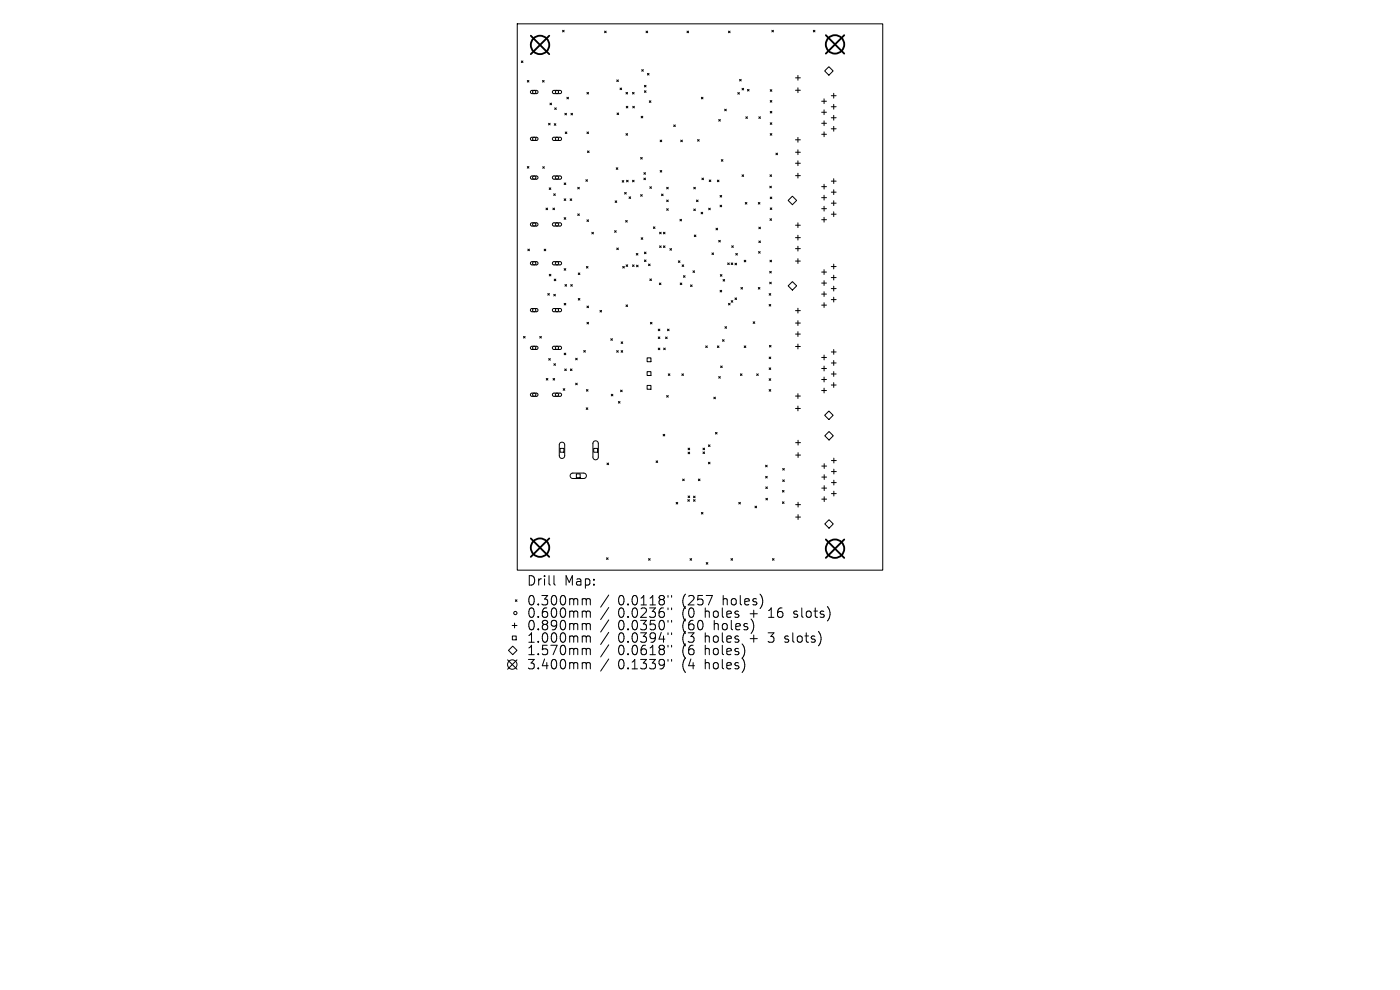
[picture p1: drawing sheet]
<svg xmlns="http://www.w3.org/2000/svg" width="297mm" height="210mm" viewBox="0 0 297 210" stroke-linecap="round" stroke-linejoin="round" font-family="sans-serif">
<defs><g id="words">
<g font-size="2.8">
<text x="111.7" y="124.5">Drill</text>
<text x="119.7" y="124.5">Map:</text>
<text x="111.7" y="128.7">0.300mm</text>
<text x="111.7" y="131.3">0.600mm</text>
<text x="131.1" y="128.7">0.0118&quot;</text>
<text x="131.1" y="131.3">0.0236&quot;</text>
<text x="144.8" y="128.7">(257</text>
<text x="144.8" y="131.3">(0</text>
<text x="149.8" y="131.3">holes</text>
<text x="153.6" y="128.7">holes)</text>
<text x="159.5" y="131.3">+</text>
<text x="163.7" y="131.3">16</text>
<text x="169.3" y="131.3">slots)</text>
<text x="111.7" y="134">0.890mm</text>
<text x="111.7" y="136.6">1.000mm</text>
<text x="131.1" y="134">0.0350&quot;</text>
<text x="131.1" y="136.6">0.0394&quot;</text>
<text x="144.8" y="134">(60</text>
<text x="144.8" y="136.6">(3</text>
<text x="149.8" y="136.6">holes</text>
<text x="151.7" y="134">holes)</text>
<text x="159.5" y="136.6">+</text>
<text x="163.7" y="136.6">3</text>
<text x="167.4" y="136.6">slots)</text>
<text x="111.7" y="139.3">1.570mm</text>
<text x="111.7" y="142.3">3.400mm</text>
<text x="131.1" y="139.3">0.0618&quot;</text>
<text x="131.1" y="142.3">0.1339&quot;</text>
<text x="144.8" y="139.3">(6</text>
<text x="144.8" y="142.3">(4</text>
<text x="149.8" y="139.3">holes)</text>
<text x="149.8" y="142.3">holes)</text>
</g>
</g></defs>
<g fill="none" stroke="#000" stroke-width=".21">
<path d="M109.7 5.1h77.6v115.8h-77.6zM110.6 12.9l.3 .4M110.9 12.9l-.3 .4M111.9 17.1l.3 .3M112.2 17.1l-.3 .3M112.6 19.3l1.2-.1 .3 .4-.3 .3h-1l-.3-.3zM115.1 17.1l.3 .3M115.4 17.1l-.3 .3M117.3 19.3l1.6-.1 .2 .4-.2 .3h-1.4l-.3-.3zM119.3 6.4l.4 .4M119.7 6.4l-.4 .4M124.5 19.6l.4 .3"/>
<path d="M124.9 19.6l-.4 .3M128.3 6.6l.3 .3M128.6 6.6l-.3 .3M130.8 17l.4 .3M131.2 17l-.4 .3M131.5 18.7l.4 .3M131.9 18.7l-.4 .3M132.8 19.6l.3 .3M133.1 19.6l-.3 .3M134.2 19.6l.3 .3M134.5 19.6l-.3 .3M136.1 14.8l.4 .3"/>
<path d="M136.5 14.8l-.4 .3M136.7 18.1l.4 .3M136.7 19.3l.4 .3M137.1 18.1l-.4 .3M137.1 19.3l-.4 .3M137.1 6.6l.3 .3M137.3 15.6l.4 .3M137.4 6.6l-.3 .3M137.7 15.6l-.4 .3M145.7 6.6l.4 .3M146.1 6.6l-.4 .3M154.5 6.6l.4 .3"/>
<path d="M154.9 6.6l-.4 .3M156.5 19.6l.4 .4M156.9 19.6l-.4 .4M156.9 16.8l.3 .4M157.2 16.8l-.3 .4M157.4 18.7l.4 .4M157.8 18.7l-.4 .4M158.6 19l.3 .3M158.9 19l-.3 .3M163.4 19l.3 .4M163.7 19l-.3 .4M163.7 6.4l.4 .4"/>
<path d="M164.1 6.4l-.4 .4M168.8 16.5h1M168.8 19.1h1M169.3 16v1M169.3 18.6v1.1M172.5 6.4l.4 .4M172.9 6.4l-.4 .4M174.9 15l.9-.9 .9 .9-.9 1zM176.9 19.8v1M111.9 35.3l.3 .4M112.2 35.3l-.3 .4M112.6 29.2l1.2-.1 .3 .4-.3 .3h-1l-.3-.3z"/>
<path d="M112.6 37.4l1.2-.1 .3 .4-.3 .3h-1l-.3-.2zM115.1 35.4l.4 .3M115.5 35.4l-.4 .3M116.4 26.2l.3 .3M116.5 39.9l.4 .3M116.7 21.9l.3 .3M116.7 26.2l-.3 .3M116.9 39.9l-.4 .3M117 21.9l-.3 .3M117.3 29.2l1.6-.1 .2 .4-.2 .3h-1.4l-.3-.2zM117.3 37.4l1.6-.1 .2 .4-.2 .3h-1.4l-.3-.2zM117.6 26.2l.3 .4"/>
<path d="M117.7 22.9l.3 .3M117.9 26.2l-.3 .4M118 22.9l-.3 .3M119.7 38.8l.3 .4M119.8 24l.4 .4M119.9 28l.4 .3M120 38.8l-.3 .4M120.2 24l-.4 .4M120.3 28l-.4 .3M120.3 20.6l.3 .4M120.6 20.6l-.3 .4M121.1 24l.4 .4"/>
<path d="M121.5 24l-.4 .4M122.6 39.7l.3 .4M122.9 39.7l-.3 .4M124.3 38.1l.3 .4M124.5 28l.4 .3M124.6 38.1l-.3 .4M124.6 32l.4 .4M124.9 28l-.4 .3M125 32l-.4 .4M130.7 35.6l.4 .3M130.9 24l.3 .3M131.1 35.6l-.4 .3"/>
<path d="M131.2 24l-.3 .3M132 38.3l.3 .3M132.3 38.3l-.3 .3M132.8 28.3l.3 .4M132.9 22.5l.3 .4M132.9 38.2l.4 .4M133.1 28.3l-.3 .4M133.2 22.5l-.3 .4M133.3 38.2l-.4 .4M134.2 38.2l.3 .4M134.2 22.5l.4 .4M134.5 38.2l-.3 .4"/>
<path d="M134.6 22.5l-.4 .4M135.9 33.4l.3 .3M136 24.7l.4 .3M136.2 33.4l-.3 .3M136.4 24.7l-.4 .3M136.6 36.6l.3 .4M136.6 37.8l.3 .3M136.9 36.6l-.3 .4M136.9 37.8l-.3 .3M137.7 21.4l.4 .3M137.9 39.6l.3 .4M138.1 21.4l-.4 .3"/>
<path d="M138.2 39.6l-.3 .4M140 29.7l.4 .4M140 36.2l.4 .3M140.4 29.7l-.4 .4M140.4 36.2l-.4 .3M141.4 39.7l.4 .4M141.8 39.7l-.4 .4M142.9 26.5l.4 .3M143.3 26.5l-.4 .3M144.4 29.7l.4 .4M144.8 29.7l-.4 .4M147.2 39.7l.3 .4"/>
<path d="M147.5 39.7l-.3 .4M148 29.6l.3 .4M148.3 29.6l-.3 .4M148.8 20.6l.3 .4M148.9 37.8l.3 .3M149.1 20.6l-.3 .4M149.2 37.8l-.3 .3M150.5 38.2l.3 .3M150.8 38.2l-.3 .3M152.2 38.2l.3 .4M152.5 25.4l.3 .3M152.5 38.2l-.3 .4"/>
<path d="M152.8 25.4l-.3 .3M153 33.9l.4 .3M153.4 33.9l-.4 .3M153.7 23.2l.4 .3M154.1 23.2l-.4 .3M157.4 37.1l.4 .3M157.8 37.1l-.4 .3M158.2 24.8l.4 .3M158.6 24.8l-.4 .3M161 24.8l.3 .3M161.3 24.8l-.3 .3M163.3 39.5l.4 .3"/>
<path d="M163.3 37.1l.4 .3M163.4 21.3l.3 .4M163.4 23.6l.3 .4M163.4 26l.3 .4M163.4 28.3l.3 .4M163.7 39.5l-.4 .3M163.7 37.1l-.4 .3M163.7 21.3l-.3 .4M163.7 23.6l-.3 .4M163.7 26l-.3 .4M163.7 28.3l-.3 .4M164.6 32.5l.4 .3"/>
<path d="M165 32.5l-.4 .3M168.8 29.7h1M168.8 32.3h1M168.8 34.6h1M168.8 37.3h1M169.3 29.1v1.1M169.3 31.8v1M169.3 34.1v1M169.3 36.8v1M174.3 21.5h1M174.3 23.8h1M174.3 26.1h1"/>
<path d="M174.3 28.5h1M174.3 39.6h1M174.8 21v1M174.8 23.3v1M174.8 25.6v1.1M174.8 28v1M174.8 39.1v1M176.4 20.3h1M176.4 22.6h1M176.4 25h1M176.4 27.3h1M176.4 38.4h1"/>
<path d="M176.9 22.1v1.1M176.9 24.5v1M176.9 26.8v1M176.9 37.9v1M112 52.8l.3 .4M112.3 52.8l-.3 .4M112.6 47.4l1.2-.1 .3 .4-.3 .2h-1l-.3-.2zM112.6 55.6l1.2-.1 .3 .4-.3 .3h-1l-.3-.3zM115.4 52.9l.4 .3M115.8 52.9l-.4 .3M115.8 44.1l.4 .4M116.2 44.1l-.4 .4"/>
<path d="M116.5 58.2l.4 .3M116.9 58.2l-.4 .3M117.3 47.4l1.6-.1 .2 .4-.2 .2h-1.4l-.3-.2zM117.3 55.6l1.6-.1 .2 .4-.2 .3h-1.4l-.3-.2zM117.3 44.1l.3 .4M117.5 41.1l.3 .4M117.6 59.2l.3 .4M117.6 44.1l-.3 .4M117.8 41.1l-.3 .4M117.9 59.2l-.3 .4M119.7 42.2l.3 .3M119.7 46.2l.3 .3"/>
<path d="M119.7 57l.3 .3M120 42.2l-.3 .3M120 46.2l-.3 .3M120 57l-.3 .3M120.9 42.2l.4 .3M121.3 42.2l-.4 .3M122.6 45.4l.3 .3M122.7 57.9l.3 .4M122.9 45.4l-.3 .3M123 57.9l-.3 .4M124.4 56.5l.3 .4M124.5 46.6l.4 .4"/>
<path d="M124.7 56.5l-.3 .4M124.9 46.6l-.4 .4M125.6 49.3l.3 .3M125.9 49.3l-.3 .3M130.4 48.9l.3 .4M130.5 42.6l.3 .4M130.7 48.9l-.3 .4M130.8 42.6l-.3 .4M130.8 52.6l.4 .4M131.2 52.6l-.4 .4M132.1 56.5l.4 .4M132.5 56.5l-.4 .4"/>
<path d="M132.5 40.8l.4 .4M132.7 46.8l.4 .3M132.8 56.2l.4 .3M132.9 40.8l-.4 .4M133.1 46.8l-.4 .3M133.2 56.2l-.4 .3M133.4 41.8l.4 .3M133.8 41.8l-.4 .3M134.2 56.2l.3 .3M134.5 56.2l-.3 .3M135 53.8l.3 .3M135 56.2l.4 .4"/>
<path d="M135.3 53.8l-.3 .3M135.4 56.2l-.4 .4M135.9 41.3l.3 .3M136 50.4l.4 .4M136.2 41.3l-.3 .3M136.4 50.4l-.4 .4M136.7 53.5l.4 .3M136.7 55.1l.4 .4M137.1 53.5l-.4 .3M137.1 55.1l-.4 .4M137.6 56l.3 .4M137.9 59.2l.3 .3"/>
<path d="M137.9 56l-.3 .4M138.2 59.2l-.3 .3M138.6 48.1l.4 .4M139 48.1l-.4 .4M139.9 52.2l.4 .3M139.9 49.3l.4 .3M140.3 52.2l-.4 .3M140.3 49.3l-.4 .3M140.3 41.2l.4 .3M140.7 41.2l-.4 .3M140.7 49.3l.4 .3M140.7 52.2l.4 .3"/>
<path d="M141.1 49.3l-.4 .3M141.1 52.2l-.4 .3M141.4 44.3l.4 .3M141.4 42.4l.4 .4M141.8 42.4l-.4 .4M141.8 44.3l-.4 .3M142.1 52.7l.4 .4M142.5 52.7l-.4 .4M143.9 55.3l.4 .4M144.2 46.5l.4 .4M144.3 55.3l-.4 .4M144.6 46.5l-.4 .4"/>
<path d="M144.7 56.2l.3 .3M145 58.5l.3 .3M145 56.2l-.3 .3M145.3 58.5l-.3 .3M147 57.4l.4 .4M147.2 44.3l.3 .4M147.3 49.9l.3 .3M147.4 57.4l-.4 .4M147.5 44.3l-.3 .4M147.6 49.9l-.3 .3M147.8 42.4l.3 .4M148.1 42.4l-.3 .4"/>
<path d="M148.7 45l.4 .4M149.1 45l-.4 .4M150.3 44.2l.4 .3M150.7 44.2l-.4 .3M151 53.6l.4 .4M151.4 53.6l-.4 .4M151.9 48.4l.3 .4M152.2 48.4l-.3 .4M152.5 51l.3 .3M152.8 41.5l.3 .3M152.8 43.5l.3 .4M152.8 51l-.3 .3"/>
<path d="M152.8 58.3l.4 .3M153.1 41.5l-.3 .3M153.1 43.5l-.3 .4M153.2 58.3l-.4 .3M153.4 59.3l.3 .3M153.7 59.3l-.3 .3M154.4 55.8l.3 .3M154.7 55.8l-.3 .3M155.1 55.8l.4 .3M155.2 52.1l.4 .4M155.5 55.8l-.4 .3M155.6 52.1l-.4 .4"/>
<path d="M155.9 55.8l.4 .4M156.1 53.8l.3 .3M156.3 55.8l-.4 .4M156.4 53.8l-.3 .3M157.9 55.2l.3 .3M158.1 43l.4 .3M158.2 55.2l-.3 .3M158.5 43l-.4 .3M160.9 43l.3 .3M160.9 53.4l.4 .3M161 48.2l.3 .3M161 51.1l.3 .4"/>
<path d="M161.2 43l-.3 .3M161.3 53.4l-.4 .3M161.3 48.2l-.3 .3M161.3 51.1l-.3 .4M163.3 59.9l.3 .3M163.3 57.6l.3 .3M163.3 46.4l.4 .3M163.3 55.2l.4 .3M163.4 41.8l.3 .3M163.4 44.1l.3 .3M163.6 59.9l-.3 .3M163.6 57.6l-.3 .3"/>
<path d="M163.7 46.4l-.4 .3M163.7 55.2l-.4 .3M163.7 41.8l-.3 .3M163.7 44.1l-.3 .3M167.2 42.5l.9-.9 .9 .9-.9 .9zM168.8 47.8h1M168.8 50.4h1M168.8 52.7h1M168.8 55.4h1M169.3 47.3v1M169.3 49.9v1M169.3 52.2v1.1"/>
<path d="M169.3 54.9v1M174.3 41.9h1M174.3 44.3h1M174.3 46.6h1M174.3 57.7h1M174.8 41.4v1M174.8 43.8v1M174.8 46.1v1M174.8 57.2v1M174.8 59.5v1.1M176.4 40.8h1M176.4 43.1h1"/>
<path d="M176.4 45.4h1M176.4 56.5h1M176.4 58.9h1M176.9 40.2v1.1M176.9 42.6v1M176.9 44.9v1M176.9 56v1.1M176.9 58.4v1M111.1 71.4l.3 .3M111.4 71.4l-.3 .3M112.6 65.5l1.2-.1 .3 .4-.3 .3h-1l-.3-.2zM112.6 73.5h1.2l.3 .4-.3 .2h-1l-.3-.2z"/>
<path d="M114.5 71.4l.4 .3M114.9 71.4l-.4 .3M116.2 62.3l.3 .3M116.4 76.1l.4 .3M116.5 62.3l-.3 .3M116.8 76.1l-.4 .3M117.3 65.5l1.6-.1 .2 .4-.2 .3h-1.4l-.3-.2zM117.3 73.5h1.6l.2 .4-.2 .2h-1.4l-.3-.2zM117.5 62.4l.3 .4M117.5 77.2l.3 .3M117.8 62.4l-.3 .4M117.8 77.2l-.3 .3"/>
<path d="M119.7 64.3l.3 .4M119.7 74.9l.3 .4M119.8 78.3l.3 .3M119.9 60.4l.3 .3M120 64.3l-.3 .4M120 74.9l-.3 .4M120.1 78.3l-.3 .3M120.2 60.4l-.3 .3M121 78.3l.4 .3M121.1 60.4l.3 .3M121.4 78.3l-.4 .3M121.4 60.4l-.3 .3"/>
<path d="M122.1 76l.4 .3M122.5 76l-.4 .3M122.7 63.3l.3 .4M123 63.3l-.3 .4M123.8 74.4l.4 .3M124.2 74.4l-.4 .3M124.5 64.9l.4 .4M124.5 68.4l.4 .3M124.9 64.9l-.4 .4M124.9 68.4l-.4 .3M127.3 65.8l.3 .4M127.6 65.8l-.3 .4"/>
<path d="M129.6 71.8l.3 .4M129.9 71.8l-.3 .4M130.8 74.4l.4 .3M131.2 74.4l-.4 .3M131.8 72.5l.3 .4M131.8 74.4l.3 .3M132.1 72.5l-.3 .4M132.1 74.4l-.3 .3M132.8 64.7l.3 .3M133.1 64.7l-.3 .3M137.3 75.9h.8v.8h-.8zM137.3 78.8h.8v.9h-.8z"/>
<path d="M138 68.4l.3 .3M138.3 68.4l-.3 .3M139.6 69.8l.4 .4M139.6 71.5l.4 .3M139.6 73.8l.4 .4M139.9 60l.3 .4M140 69.8l-.4 .4M140 71.5l-.4 .3M140 73.8l-.4 .4M140.2 60l-.3 .4M140.8 73.8l.3 .4M141.1 73.8l-.3 .4"/>
<path d="M141.2 71.5l.3 .3M141.5 71.5l-.3 .3M141.6 69.8l.3 .4M141.8 79.3l.3 .3M141.9 69.8l-.3 .4M142.1 79.3l-.3 .3M144.3 60l.4 .4M144.6 79.3l.4 .3M144.7 60l-.4 .4M145 79.3l-.4 .3M146.5 60.4l.3 .4M146.8 60.4l-.3 .4"/>
<path d="M149.7 73.4l.4 .3M150.1 73.4l-.4 .3M152.2 73.4l.3 .3M152.5 79.9l.3 .3M152.5 73.4l-.3 .3M152.8 61.6l.3 .3M152.8 79.9l-.3 .3M152.9 77.6l.3 .4M153.1 61.6l-.3 .3M153.2 77.6l-.3 .4M153.3 72.1l.3 .3M153.6 72.1l-.3 .3"/>
<path d="M153.8 69.3l.3 .3M154.1 69.3l-.3 .3M154.5 64.3l.4 .4M154.9 64.3l-.4 .4M155.1 63.8l.4 .3M155.5 63.8l-.4 .3M155.9 63.2l.4 .3M156.3 63.2l-.4 .3M157.1 79.3l.3 .3M157.2 61l.3 .3M157.4 79.3l-.3 .3M157.5 61l-.3 .3"/>
<path d="M157.9 73.4l.3 .3M158.2 73.4l-.3 .3M159.8 68.3l.3 .3M160.1 68.3l-.3 .3M160.5 79.3l.4 .3M160.9 79.3l-.4 .3M160.9 61l.3 .3M161.2 61l-.3 .3M163.2 64.6l.3 .3M163.2 62.3l.3 .3M163.2 75.7l.3 .4M163.2 78l.3 .4"/>
<path d="M163.2 73.3l.4 .3M163.5 64.6l-.3 .3M163.5 62.3l-.3 .3M163.5 75.7l-.3 .4M163.5 78l-.3 .4M163.6 73.3l-.4 .3M167.2 60.6l.9-.9 .9 .9-.9 .9zM168.8 65.9h1M168.8 68.5h1M168.8 70.9h1M168.8 73.5h1M169.3 65.4v1"/>
<path d="M169.3 68v1M169.3 70.4v1M169.3 73v1M174.3 60h1M174.3 62.4h1M174.3 64.7h1M174.3 75.8h1M174.3 78.2h1M174.8 61.9v1M174.8 64.2v1M174.8 75.3v1M174.8 77.7v1"/>
<path d="M174.8 80v1M176.4 61.2h1M176.4 63.6h1M176.4 74.7h1M176.4 77h1M176.4 79.3h1M176.9 60.7v1M176.9 63v1.1M176.9 74.1v1.1M176.9 76.5v1M176.9 78.8v1M112.6 83.5l1.2-.1 .3 .4-.3 .3h-1l-.3-.3z"/>
<path d="M115.9 80.3l.3 .3M116.2 80.3l-.3 .3M117.3 83.5l1.6-.1 .2 .4-.2 .3h-1.4l-.3-.3zM117.3 80.3l.4 .3M117.7 80.3l-.4 .3M118.8 94l.6-.2 .4 .5v2.5l-.5 .4-.4-.1-.2-.3v-2.5zM118.8 95.1h.8v.8h-.8zM119.5 82.4l.3 .4M119.8 82.4l-.3 .4M122.1 81.3l.4 .3M122.5 81.3l-.4 .3M124.4 86.5l.3 .4"/>
<path d="M124.4 82.6l.3 .4M124.7 86.5l-.3 .4M124.7 82.6l-.3 .4M125.9 93.7l.7-.2 .3 .5v3.1l-.1 .3-.4 .1-.4-.1-.2-.4v-3zM125.9 95.1h.9v.8h-.9zM128.8 98.2l.3 .4M129.1 98.2l-.3 .4M129.7 83.6l.3 .4M130 83.6l-.3 .4M131.2 85.2l.3 .3M131.5 85.2l-.3 .3M131.6 82.8l.4 .3"/>
<path d="M132 82.8l-.4 .3M137.3 81.8h.8v.8h-.8zM139.2 97.8l.3 .3M139.5 97.8l-.3 .3M140.7 92.1l.3 .4M141 92.1l-.3 .4M141.4 83.9l.4 .3M141.8 83.9l-.4 .3M146 95.1l.3 .3M146 95.9l.3 .4M146.3 95.1l-.3 .3M146.3 95.9l-.3 .4"/>
<path d="M149.1 95.1l.4 .3M149.1 95.9l.4 .3M149.5 95.1l-.4 .3M149.5 95.9l-.4 .3M150.3 94.4l.3 .3M150.3 98.1l.3 .3M150.6 94.4l-.3 .3M150.6 98.1l-.3 .3M151.4 84.2l.4 .4M151.8 84.2l-.4 .4M151.8 91.7l.3 .4M152.1 91.7l-.3 .4"/>
<path d="M162.4 98.7l.4 .3M162.8 98.7l-.4 .3M163.2 80.3l.3 .4M163.2 82.6l.3 .4M163.5 80.3l-.3 .4M163.5 82.6l-.3 .4M166 99.4l.4 .3M166.4 99.4l-.4 .3M168.8 84h1M168.8 86.6h1M168.8 93.9h1M168.8 96.5h1"/>
<path d="M169.3 83.5v1M169.3 86.1v1.1M169.3 93.4v1M169.3 96v1M174.3 80.5h1M174.3 82.8h1M174.3 98.9h1.1M174.8 82.3v1.1M174.9 98.4v1M174.9 88.1l.9-.9 .9 .9-.9 .9zM175 92.4l.9-.9 .9 .9-.9 .9zM176.4 81.7h1"/>
<path d="M176.4 97.7h1M176.9 81.2v1M176.9 97.2v1M176.9 99.5v1M121.1 100.5l.4-.1h2.4l.4 .2 .1 .4-.5 .5h-2.5l-.4-.4zM122.3 100.5h.8v.8h-.8zM128.7 118.3l.3 .4M129 118.3l-.3 .4M137.6 118.5l.3 .3M137.9 118.5l-.3 .3M143.4 106.6l.4 .3M143.8 106.6l-.4 .3"/>
<path d="M144.8 101.6l.4 .4M145.2 101.6l-.4 .4M145.9 106l.4 .3M146 105.2l.3 .4M146.3 106l-.4 .3M146.3 105.2l-.3 .4M146.4 118.5l.3 .3M146.7 118.5l-.3 .3M147.1 105.2l.4 .4M147.1 106l.4 .3M147.5 105.2l-.4 .4M147.5 106l-.4 .3"/>
<path d="M148.2 101.6l.3 .4M148.5 101.6l-.3 .4M148.8 108.7l.3 .3M149.1 108.7l-.3 .3M149.8 119.3l.4 .4M150.2 119.3l-.4 .4M155.1 118.5l.3 .3M155.4 118.5l-.3 .3M156.7 106.6l.4 .3M157.1 106.6l-.4 .3M160.2 107.4l.3 .3M160.5 107.4l-.3 .3"/>
<path d="M162.4 101l.4 .4M162.5 103.3l.3 .3M162.5 105.7l.3 .3M162.8 101l-.4 .4M162.8 103.3l-.3 .3M162.8 105.7l-.3 .3M163.9 118.5l.3 .3M164.2 118.5l-.3 .3M166 104l.3 .4M166 106.5l.3 .3M166 101.8l.4 .3M166.3 104l-.3 .4"/>
<path d="M166.3 106.5l-.3 .3M166.4 101.8l-.4 .3M168.8 107.1h1M168.8 109.7h1M169.3 106.5v1.1M169.3 109.2v1M174.3 101.2h1.1M174.3 103.5h1.1M174.3 105.9h1.1M174.9 100.7v1M174.9 103v1.1M174.9 105.4v1"/>
<path d="M175 111.1l.9-.9 .9 .9-.9 .9zM176.4 100h1M176.4 102.4h1M176.4 104.7h1M176.9 101.9v1M176.9 104.2v1M107.7 140l2 2M108.7 132.7h1M108.7 134.9h.8v.8h-.8zM108.8 137.1l.9 .9-.9 .9-.9-.9zM109.2 132.2v1M109.3 127.2l.4 .4"/>
<path d="M109.7 127.2l-.4 .4M109.7 140l-2 2M117.5 122.1v1.7l.3 .3M123.8 127l.5 .1 .1 .2M123.8 129.6l.5 .1 .1 .2M123.8 132.3l.5 .1 .1 .2M123.8 134.9l.5 .1 .1 .2M123.8 137.5l.5 .1 .1 .2M124.4 127.3l.3-.3 .4 .1 .1 1.2M124.4 127.3v1M124.4 129.9v1.1M124.4 132.6v1"/>
<path d="M124.4 135.2v1M124.4 137.8v1.1M124.4 129.9l.3-.3 .4 .1 .1 1.3M124.4 132.6l.3-.3 .4 .1 .1 1.2M124.4 135.2l.3-.3 .4 .1 .1 1.2M124.4 137.8l.3-.3 .4 .1 .1 1.3M129.1 126.2l-1.7 2.6M129.1 128.9l-1.7 2.5M129.1 131.5l-1.7 2.6M129.1 134.1l-1.7 2.6M129.1 136.8l-1.7 2.6M129.1 139.8l-1.7 2.6"/>
<path d="M141.7 126.3v.4M141.7 129v.3M141.7 131.6v.4M141.7 134.2v.4M141.7 136.9v.4M141.7 139.9v.4M142.5 126.3v.4M142.5 129v.3M142.5 131.6v.4M142.5 134.2v.4M142.5 136.9v.4M142.5 139.9v.4"/>
<path d="M166.5 136.1l.2 .1M166.6 135v.5M168.4 130.9l.2 .1M168.5 129.7v.5M123.8 140.6h.5l.1 .2M124.4 140.8v1.1M124.4 140.8l.3-.2h.4l.1 1.3"/>
<circle cx="113.3" cy="19.5" r=".35"/>
<circle cx="118.2" cy="19.5" r=".35"/>
<circle cx="113.3" cy="29.5" r=".35"/>
<circle cx="113.3" cy="37.7" r=".35"/>
<circle cx="118.2" cy="29.5" r=".35"/>
<circle cx="118.2" cy="37.7" r=".35"/>
<circle cx="113.3" cy="55.8" r=".35"/>
<circle cx="113.3" cy="47.6" r=".35"/>
<circle cx="118.2" cy="55.8" r=".35"/>
<circle cx="118.2" cy="47.6" r=".35"/>
<circle cx="113.3" cy="65.8" r=".35"/>
<circle cx="113.3" cy="73.8" r=".35"/>
<circle cx="118.2" cy="65.8" r=".35"/>
<circle cx="118.2" cy="73.8" r=".35"/>
<circle cx="113.3" cy="83.7" r=".35"/>
<circle cx="118.2" cy="83.7" r=".35"/>
<circle cx="109.3" cy="130" r=".35"/>
<circle cx="108.7" cy="141" r="1"/>
</g>
<g fill="none" stroke="#000" stroke-width=".39">
<path d="M112.6 7.6l3.9 3.9M116.5 7.6l-3.9 3.9M175.2 7.5l3.9 3.9M179.1 7.5l-3.9 3.9M112.6 114.2l3.9 3.9M116.5 114.2l-3.9 3.9M175.2 114.4l3.9 3.9M179.1 114.4l-3.9 3.9"/>
<circle cx="114.6" cy="9.5" r="1.96"/>
<circle cx="177.1" cy="9.4" r="1.96"/>
<circle cx="114.6" cy="116.2" r="1.96"/>
<circle cx="177.1" cy="116.4" r="1.96"/>
</g>
<use href="#words"/>
</svg>
